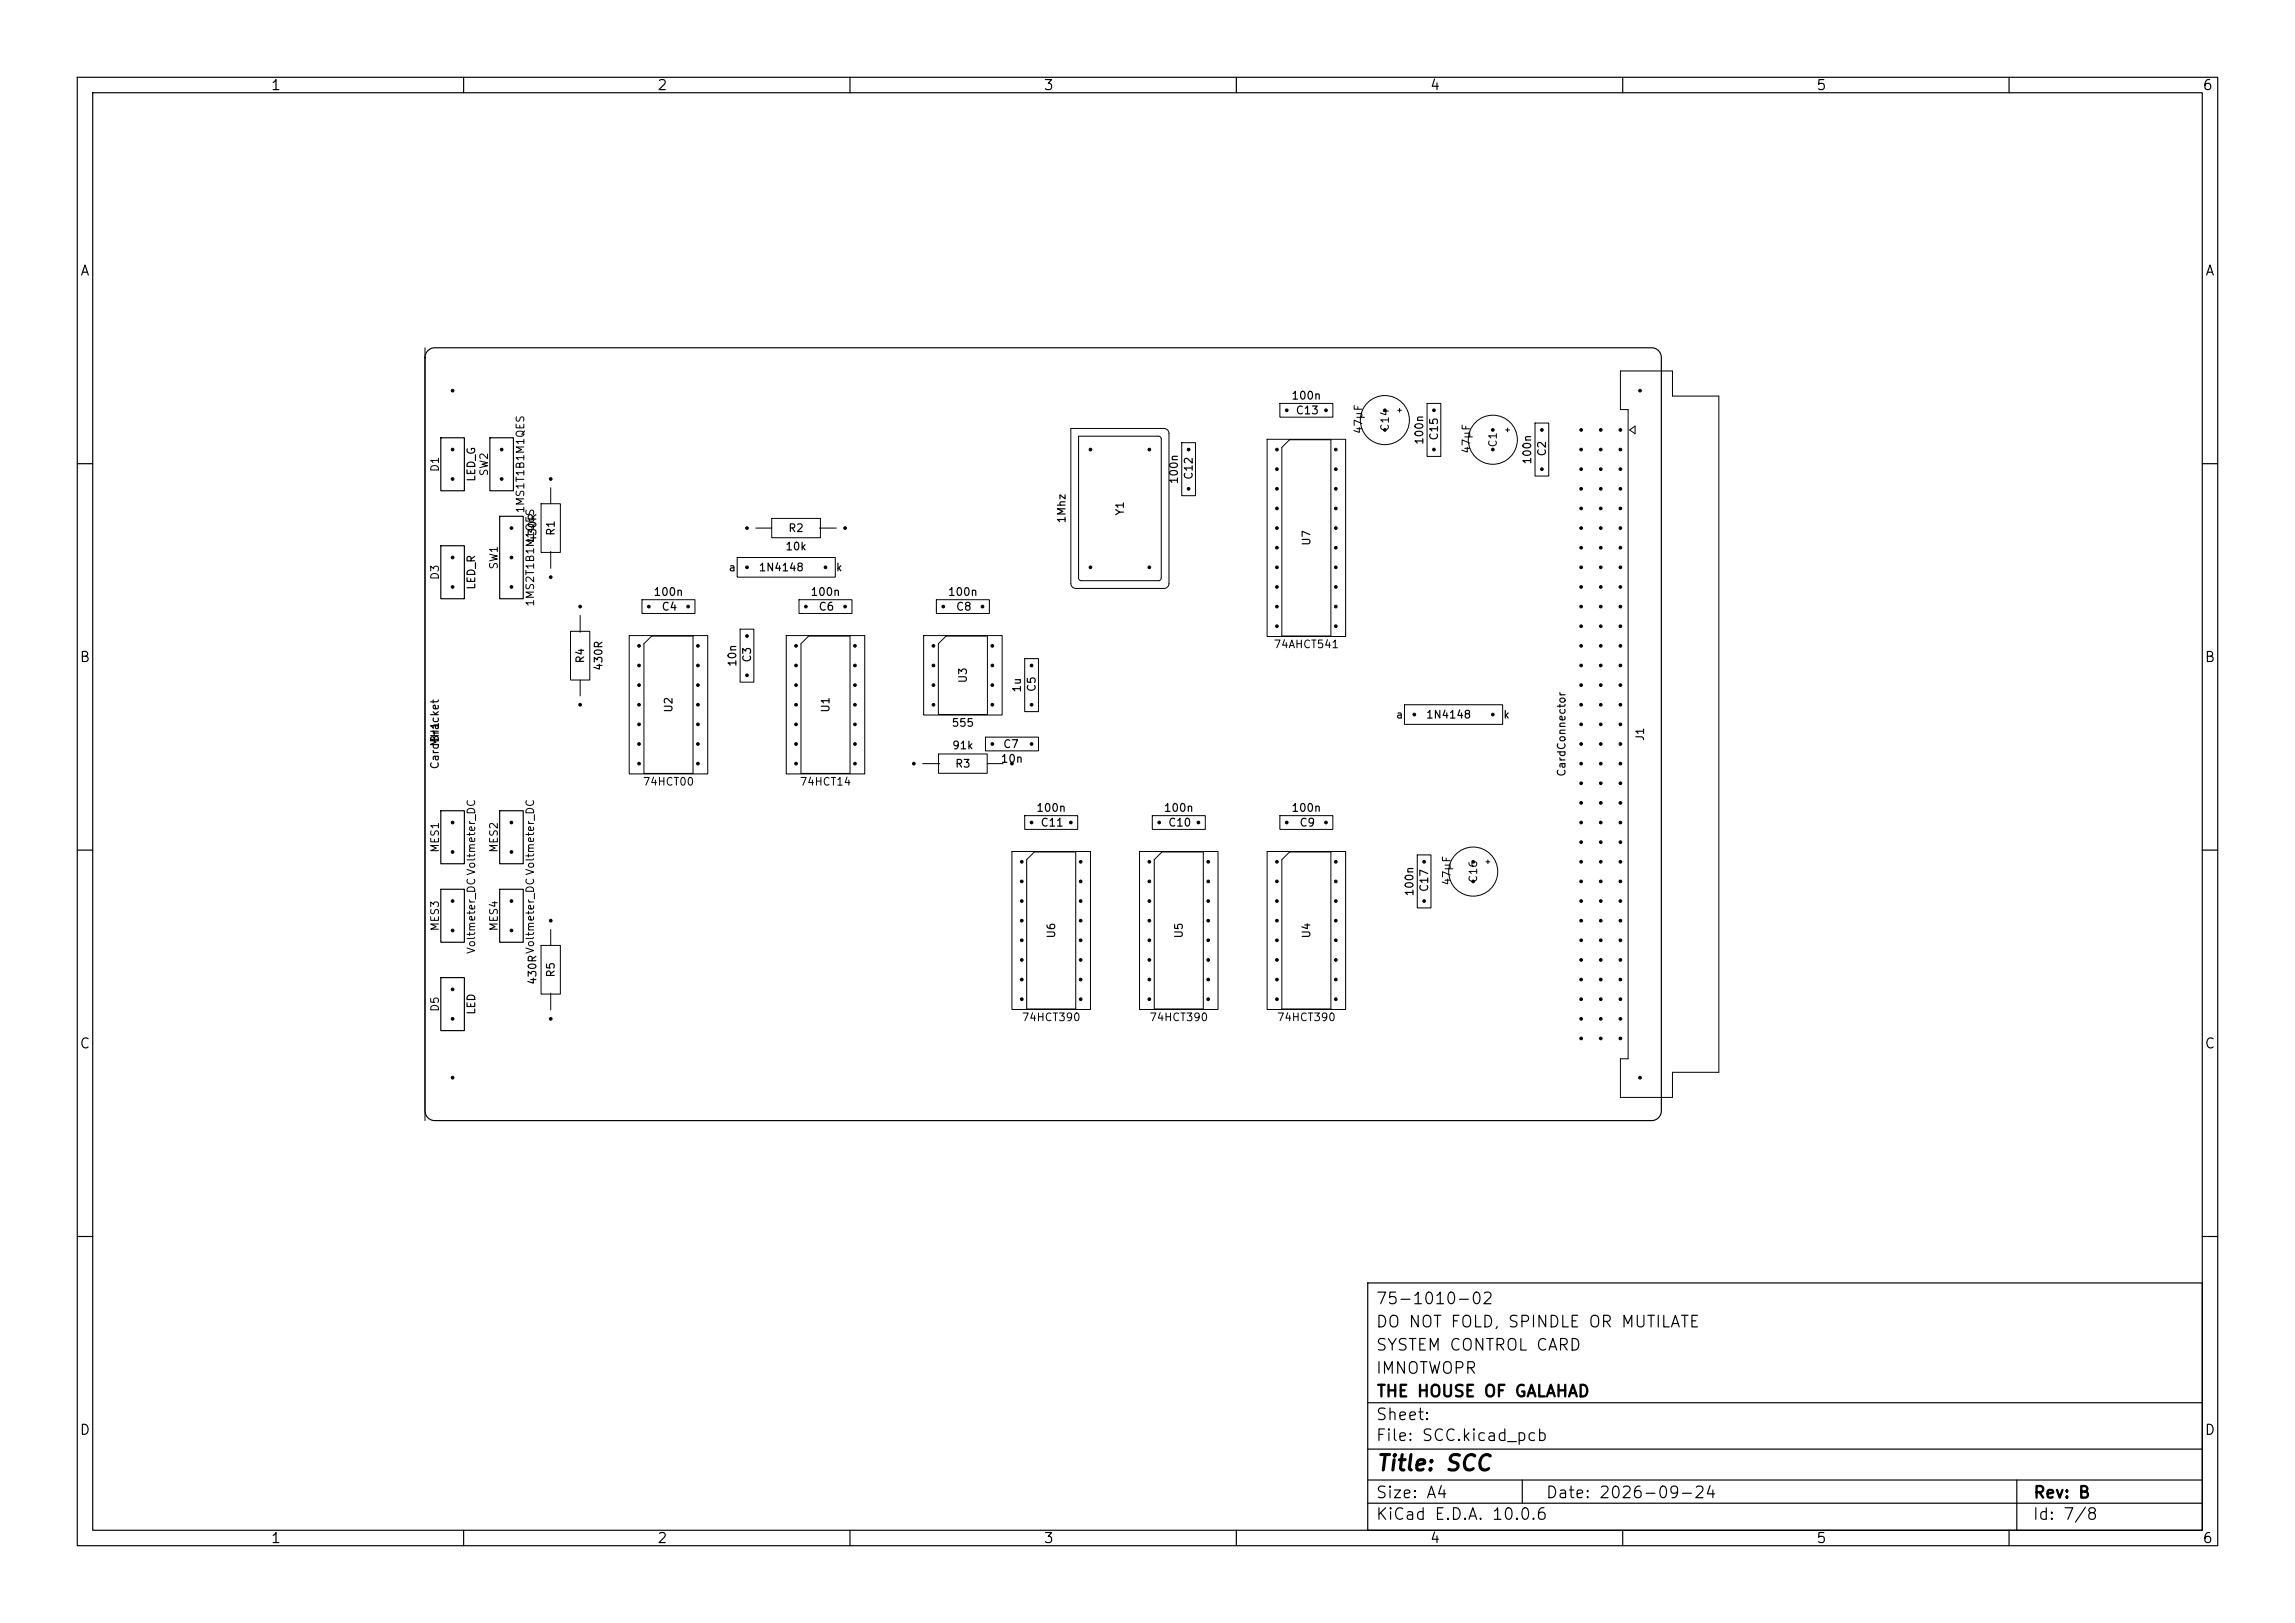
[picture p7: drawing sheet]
<svg xmlns="http://www.w3.org/2000/svg" width="297mm" height="210mm" viewBox="0 0 297 210" stroke-linecap="round" stroke-linejoin="round" font-family="sans-serif">
<defs><g id="words">
<text font-size="2" x="178" y="190.8">Title: SCC</text>
<g font-size="1.5">
<text x="178" y="172.1">DO NOT FOLD, SPINDLE OR MUTILATE</text>
<text x="178" y="169.1">75-1010-02</text>
<text x="178" y="178.1">IMNOTWOPR</text>
<text x="178" y="175.1">SYSTEM CONTROL CARD</text>
<text x="178" y="184.1">Sheet:</text>
<text x="178" y="181.1">THE HOUSE OF GALAHAD</text>
<text x="178" y="186.8">File: SCC.kicad_pcb</text>
<text x="178" y="197">KiCad E.D.A. 10.0.6</text>
<text x="178" y="194.2">Size: A4</text>
<text x="200" y="194.2">Date: 2026-09-24</text>
<text x="263" y="197">Id: 7/8</text>
<text x="263" y="194.2">Rev: B</text>
</g>
<g font-size="1.3">
<text x="35" y="12">1</text>
<text x="85" y="12">2</text>
<text x="135" y="12">3</text>
<text x="185" y="12">4</text>
<text x="235" y="12">5</text>
<text x="285" y="12">6</text>
<text x="10.3" y="36">A</text>
<text x="285.3" y="36">A</text>
<text x="10.2" y="86">B</text>
<text x="285.2" y="86">B</text>
<text x="10.2" y="136">C</text>
<text x="285.2" y="136">C</text>
<text x="10.2" y="186">D</text>
<text x="285.2" y="186">D</text>
<text x="35" y="200">1</text>
<text x="85" y="200">2</text>
<text x="135" y="200">3</text>
<text x="185" y="200">4</text>
<text x="235" y="200">5</text>
<text x="285" y="200">6</text>
</g>
<g font-size="1">
<text x="167" y="52">100n</text>
<text x="167.6" y="53.9">C13</text>
<text x="176.5" y="56.2" transform="rotate(-90 176.5 56.2)">47µF</text>
<text x="180" y="55.9" transform="rotate(-90 180 55.9)">C14</text>
<text x="184.4" y="57.6" transform="rotate(-90 184.4 57.6)">100n</text>
<text x="186.3" y="57.1" transform="rotate(-90 186.3 57.1)">C15</text>
<text x="190.5" y="58.8" transform="rotate(-90 190.5 58.8)">47µF</text>
<text x="193.9" y="58" transform="rotate(-90 193.9 58)">C1</text>
<text x="200.3" y="59.1" transform="rotate(-90 200.3 59.1)">C2</text>
<text x="57" y="61.2" transform="rotate(-90 57 61.2)">D1</text>
<text x="61.7" y="62.4" transform="rotate(-90 61.7 62.4)">LED_G</text>
<text x="63.4" y="61.7" transform="rotate(-90 63.4 61.7)">SW2</text>
<text x="152.7" y="62.7" transform="rotate(-90 152.7 62.7)">100n</text>
<text x="154.6" y="62.2" transform="rotate(-90 154.6 62.2)">C12</text>
<text x="198.4" y="60.2" transform="rotate(-90 198.4 60.2)">100n</text>
<text x="68.1" y="66.5" transform="rotate(-90 68.1 66.5)">1MS1T1B1M1QES</text>
<text x="69.7" y="70.4" transform="rotate(-90 69.7 70.4)">430R</text>
<text x="72" y="69.4" transform="rotate(-90 72 69.4)">R1</text>
<text x="101.6" y="71.5">10k</text>
<text x="101.9" y="69.1">R2</text>
<text x="138.1" y="67.8" transform="rotate(-90 138.1 67.8)">1Mhz</text>
<text x="145.7" y="66.8" transform="rotate(-90 145.7 66.8)">Y1</text>
<text x="169.8" y="70.7" transform="rotate(-90 169.8 70.7)">U7</text>
<text x="57" y="75.1" transform="rotate(-90 57 75.1)">D3</text>
<text x="61.7" y="76.4" transform="rotate(-90 61.7 76.4)">LED_R</text>
<text x="64.7" y="73.8" transform="rotate(-90 64.7 73.8)">SW1</text>
<text x="84.5" y="77.4">100n</text>
<text x="94.2" y="74.2">a</text>
<text x="98.1" y="74.2">1N4148</text>
<text x="104.8" y="77.4">100n</text>
<text x="108.1" y="74.2">k</text>
<text x="122.6" y="77.4">100n</text>
<text x="69.4" y="78.6" transform="rotate(-90 69.4 78.6)">1MS2T1B1M1QES</text>
<text x="85.5" y="79.3">C4</text>
<text x="105.9" y="79.3">C6</text>
<text x="123.6" y="79.3">C8</text>
<text x="75.8" y="85.9" transform="rotate(-90 75.8 85.9)">R4</text>
<text x="78.2" y="86.9" transform="rotate(-90 78.2 86.9)">430R</text>
<text x="95.5" y="86.4" transform="rotate(-90 95.5 86.4)">10n</text>
<text x="97.4" y="85.8" transform="rotate(-90 97.4 85.8)">C3</text>
<text x="125.4" y="88.5" transform="rotate(-90 125.4 88.5)">U3</text>
<text x="132.4" y="89.7" transform="rotate(-90 132.4 89.7)">1u</text>
<text x="134.3" y="89.6" transform="rotate(-90 134.3 89.6)">C5</text>
<text x="164.7" y="84.1">74AHCT541</text>
<text x="87.3" y="92.3" transform="rotate(-90 87.3 92.3)">U2</text>
<text x="107.6" y="92.3" transform="rotate(-90 107.6 92.3)">U1</text>
<text x="123.1" y="94.3">555</text>
<text x="180.6" y="93.2">a</text>
<text x="184.5" y="93.2">1N4148</text>
<text x="194.5" y="93.2">k</text>
<text x="213" y="96" transform="rotate(-90 213 96)">J1</text>
<text x="57" y="99.6" transform="rotate(-90 57 99.6)">CardBracket</text>
<text x="57" y="96.7" transform="rotate(-90 57 96.7)">MH1</text>
<text x="83.1" y="101.9">74HCT00</text>
<text x="103.4" y="101.9">74HCT14</text>
<text x="123.2" y="97.2">91k</text>
<text x="123.5" y="99.6">R3</text>
<text x="129.4" y="98.9">10n</text>
<text x="129.7" y="97">C7</text>
<text x="202.8" y="100.6" transform="rotate(-90 202.8 100.6)">CardConnector</text>
<text x="134" y="105.3">100n</text>
<text x="134.6" y="107.2">C11</text>
<text x="150.5" y="105.3">100n</text>
<text x="151.1" y="107.2">C10</text>
<text x="167" y="105.3">100n</text>
<text x="168.1" y="107.2">C9</text>
<text x="57" y="110.4" transform="rotate(-90 57 110.4)">MES1</text>
<text x="64.7" y="110.4" transform="rotate(-90 64.7 110.4)">MES2</text>
<text x="183.2" y="116.1" transform="rotate(-90 183.2 116.1)">100n</text>
<text x="185.1" y="115.5" transform="rotate(-90 185.1 115.5)">C17</text>
<text x="188" y="114.7" transform="rotate(-90 188 114.7)">47µF</text>
<text x="191.4" y="114.3" transform="rotate(-90 191.4 114.3)">C16</text>
<text x="57" y="120.6" transform="rotate(-90 57 120.6)">MES3</text>
<text x="61.7" y="123.5" transform="rotate(-90 61.7 123.5)">Voltmeter_DCVoltmeter_DC</text>
<text x="64.7" y="120.6" transform="rotate(-90 64.7 120.6)">MES4</text>
<text x="69.4" y="123.5" transform="rotate(-90 69.4 123.5)">Voltmeter_DCVoltmeter_DC</text>
<text x="136.8" y="121.5" transform="rotate(-90 136.8 121.5)">U6</text>
<text x="153.3" y="121.5" transform="rotate(-90 153.3 121.5)">U5</text>
<text x="169.8" y="121.5" transform="rotate(-90 169.8 121.5)">U4</text>
<text x="57" y="131" transform="rotate(-90 57 131)">D5</text>
<text x="61.7" y="131.4" transform="rotate(-90 61.7 131.4)">LED</text>
<text x="69.7" y="127.5" transform="rotate(-90 69.7 127.5)">430R</text>
<text x="72" y="126.6" transform="rotate(-90 72 126.6)">R5</text>
<text x="132.2" y="132.4">74HCT390</text>
<text x="148.7" y="132.4">74HCT390</text>
<text x="165.2" y="132.4">74HCT390</text>
</g>
</g></defs>
<g fill="none" stroke="#000" stroke-width=".15">
<path d="M10 10h277v190h-277zM12 12h273v186h-273zM60 10v2M110 10v2M160 10v2M210 10v2M260 10v2M55.4 45.4l.3-.3 .6-.1h157.4a1.27 1.27 0 0 1 1.3 1.3v97.4a1.27 1.27 0 0 1-1.3 1.3h-157.4a1.27 1.27 0 0 1-1.3-1.3v-97.4l.1-.6zM57 56.6h3.1v6.9h-3.1zM63.4 56.6h3v6.9h-3zM10 60h2M57 70.6h3.1v6.9h-3.1z"/>
<path d="M64.7 66.8h3v10.7h-3zM285 60h2M10 110h2M57 104.9h3.1v6.9h-3.1zM57 115.1h3.1v6.8h-3.1zM64.7 104.9h3v6.9h-3zM64.7 115.1h3v6.8h-3zM285 110h2M57 126.5h3.1v6.9h-3.1zM10 160h2M177 166h108v32h-108zM285 160h2"/>
<path d="M60 198v2M110 198v2M160 198v2M177 194.5h108M177 191.5h108M177 187.5h108M177 181.5h108M197 191.5v3M210 198v2M260 198v2M261 191.5v6.5"/>
</g>
<g fill="none" stroke="#000" stroke-width=".13">
<path d="M55 45v100M138.6 55.4h12a.65 .65 0 0 1 .7 .7v19.4a.65 .65 0 0 1-.7 .6h-11.4a.65 .65 0 0 1-.6-.6zM139.6 56.4h10.3l.3 .2 .1 18.2-.2 .3h-10.2l-.3-.1zM152.9 57.3h1.8v6.8h-1.8zM164 56.8h10.1v25.6h-10.1zM165.6 52.2h6.9v1.8h-6.9zM165.9 57.9l1-1h5.3v25.4h-6.3zM180.9 53.1h.5M181.1 52.8v.5M184.7 52.2h1.8v6.9h-1.8zM194.8 55.6h.5M195.1 55.4v.5"/>
<path d="M198.7 54.7h1.7v6.9h-1.7zM209.7 48h6.7v3.3h6v87.5h-6v3.2h-6.7v-5h1v-84h-1zM210.9 55.6l.7-.5v1zM70 65.2h2.5v6.3h-2.5zM71.3 63.1v2.1M71.3 71.4v2.1M75.1 79.6v2.2M83.1 77.6h6.8v1.8h-6.8zM95.4 72.1h12.7v2.6h-12.7zM97.8 68.3h2.1M99.9 67.1h6.3v2.5h-6.3zM103.4 77.6h6.9v1.8h-6.9z"/>
<path d="M106 68.3h2.2M121.2 77.6h6.8v1.8h-6.8zM73.8 81.7h2.5v6.3h-2.5zM75.1 88v2M81.4 82.2h10.2v17.9h-10.2zM84.3 82.3h5.4v17.8h-6.4v-16.8zM95.8 81.4h1.8v6.9h-1.8zM101.8 82.2h10.1v17.9h-10.1zM103.7 83.3l1-1h5.3v17.8h-6.3zM119.4 98.8h2.2M119.5 82.2h10.2v10.3h-10.2zM121.5 97.6h6.3v2.5h-6.3z"/>
<path d="M122.4 82.3h5.4v10.2h-6.4v-9.2zM127.5 95.4h6.9v1.8h-6.9zM127.8 98.8h2M132.6 85.2h1.8v6.9h-1.8zM181.8 91.2h12.7v2.5h-12.7zM131 110.2h10.1v20.4h-10.1zM132.6 105.5h6.9v1.8h-6.9zM132.9 111.2l1-1h5.3v20.4h-6.3zM147.5 110.2h10.1v20.4h-10.1zM149.1 105.5h6.9v1.8h-6.9zM150.4 110.2h5.3v20.4h-6.3v-19.4zM164 110.2h10.1v20.4h-10.1z"/>
<path d="M165.6 105.5h6.9v1.8h-6.9zM166.9 110.2h5.3v20.4h-6.3v-19.4zM183.4 110.6h1.8v6.9h-1.8zM192.3 111.5h.5M192.6 111.3v.5M70 122.3h2.5v6.3h-2.5zM71.3 120.3v2M71.3 128.5v2.2"/>
<circle cx="179.2" cy="54.4" r="3.2"/>
<circle cx="193.2" cy="56.9" r="3.2"/>
<circle cx="190.7" cy="112.8" r="3.2"/>
</g>
<g fill="#000" stroke="#000" stroke-width=".13">
<circle cx="58.6" cy="58.2" r=".17"/>
<circle cx="58.6" cy="50.6" r=".17"/>
<circle cx="64.9" cy="58.2" r=".17"/>
<circle cx="141.1" cy="58.2" r=".17"/>
<circle cx="148.7" cy="58.2" r=".17"/>
<circle cx="153.8" cy="58.2" r=".17"/>
<circle cx="165.3" cy="58.2" r=".17"/>
<circle cx="166.5" cy="53.1" r=".17"/>
<circle cx="171.6" cy="53.1" r=".17"/>
<circle cx="172.9" cy="58.2" r=".17"/>
<circle cx="179.2" cy="53.1" r=".17"/>
<circle cx="179.2" cy="55.6" r=".17"/>
<circle cx="185.6" cy="53.1" r=".17"/>
<circle cx="185.6" cy="58.2" r=".17"/>
<circle cx="193.2" cy="55.6" r=".17"/>
<circle cx="193.2" cy="58.2" r=".17"/>
<circle cx="199.5" cy="55.6" r=".17"/>
<circle cx="204.6" cy="58.2" r=".17"/>
<circle cx="204.6" cy="55.6" r=".17"/>
<circle cx="207.2" cy="55.6" r=".17"/>
<circle cx="207.2" cy="58.2" r=".17"/>
<circle cx="209.7" cy="55.6" r=".17"/>
<circle cx="209.7" cy="58.2" r=".17"/>
<circle cx="212.2" cy="50.6" r=".17"/>
<circle cx="58.6" cy="72.1" r=".17"/>
<circle cx="58.6" cy="62" r=".17"/>
<circle cx="58.6" cy="76" r=".17"/>
<circle cx="64.9" cy="62" r=".17"/>
<circle cx="66.2" cy="76" r=".17"/>
<circle cx="66.2" cy="72.1" r=".17"/>
<circle cx="66.2" cy="68.3" r=".17"/>
<circle cx="71.3" cy="74.7" r=".17"/>
<circle cx="71.3" cy="62" r=".17"/>
<circle cx="75.1" cy="78.5" r=".17"/>
<circle cx="84" cy="78.5" r=".17"/>
<circle cx="89.1" cy="78.5" r=".17"/>
<circle cx="96.7" cy="68.3" r=".17"/>
<circle cx="96.7" cy="73.4" r=".17"/>
<circle cx="104.3" cy="78.5" r=".17"/>
<circle cx="106.8" cy="73.4" r=".17"/>
<circle cx="109.4" cy="68.3" r=".17"/>
<circle cx="109.4" cy="78.5" r=".17"/>
<circle cx="122.1" cy="78.5" r=".17"/>
<circle cx="127.2" cy="78.5" r=".17"/>
<circle cx="141.1" cy="73.4" r=".17"/>
<circle cx="148.7" cy="73.4" r=".17"/>
<circle cx="153.8" cy="63.3" r=".17"/>
<circle cx="165.3" cy="70.9" r=".17"/>
<circle cx="165.3" cy="76" r=".17"/>
<circle cx="165.3" cy="63.3" r=".17"/>
<circle cx="165.3" cy="73.4" r=".17"/>
<circle cx="165.3" cy="60.7" r=".17"/>
<circle cx="165.3" cy="65.8" r=".17"/>
<circle cx="165.3" cy="68.3" r=".17"/>
<circle cx="165.3" cy="78.5" r=".17"/>
<circle cx="172.9" cy="60.7" r=".17"/>
<circle cx="172.9" cy="63.3" r=".17"/>
<circle cx="172.9" cy="78.5" r=".17"/>
<circle cx="172.9" cy="68.3" r=".17"/>
<circle cx="172.9" cy="76" r=".17"/>
<circle cx="172.9" cy="73.4" r=".17"/>
<circle cx="172.9" cy="70.9" r=".17"/>
<circle cx="172.9" cy="65.8" r=".17"/>
<circle cx="199.5" cy="60.7" r=".17"/>
<circle cx="204.6" cy="63.3" r=".17"/>
<circle cx="204.6" cy="78.5" r=".17"/>
<circle cx="204.6" cy="68.3" r=".17"/>
<circle cx="204.6" cy="60.7" r=".17"/>
<circle cx="204.6" cy="65.8" r=".17"/>
<circle cx="204.6" cy="73.4" r=".17"/>
<circle cx="204.6" cy="76" r=".17"/>
<circle cx="204.6" cy="70.9" r=".17"/>
<circle cx="207.2" cy="76" r=".17"/>
<circle cx="207.2" cy="63.3" r=".17"/>
<circle cx="207.2" cy="60.7" r=".17"/>
<circle cx="207.2" cy="65.8" r=".17"/>
<circle cx="207.2" cy="70.9" r=".17"/>
<circle cx="207.2" cy="78.5" r=".17"/>
<circle cx="207.2" cy="68.3" r=".17"/>
<circle cx="207.2" cy="73.4" r=".17"/>
<circle cx="209.7" cy="63.3" r=".17"/>
<circle cx="209.7" cy="78.5" r=".17"/>
<circle cx="209.7" cy="60.7" r=".17"/>
<circle cx="209.7" cy="76" r=".17"/>
<circle cx="209.7" cy="65.8" r=".17"/>
<circle cx="209.7" cy="73.4" r=".17"/>
<circle cx="209.7" cy="68.3" r=".17"/>
<circle cx="209.7" cy="70.9" r=".17"/>
<circle cx="75.1" cy="91.2" r=".17"/>
<circle cx="82.7" cy="93.7" r=".17"/>
<circle cx="82.7" cy="96.3" r=".17"/>
<circle cx="82.7" cy="98.8" r=".17"/>
<circle cx="82.7" cy="83.6" r=".17"/>
<circle cx="82.7" cy="88.7" r=".17"/>
<circle cx="82.7" cy="91.2" r=".17"/>
<circle cx="82.7" cy="86.1" r=".17"/>
<circle cx="90.3" cy="83.6" r=".17"/>
<circle cx="90.3" cy="93.7" r=".17"/>
<circle cx="90.3" cy="98.8" r=".17"/>
<circle cx="90.3" cy="91.2" r=".17"/>
<circle cx="90.3" cy="88.7" r=".17"/>
<circle cx="90.3" cy="96.3" r=".17"/>
<circle cx="90.3" cy="86.1" r=".17"/>
<circle cx="96.7" cy="82.3" r=".17"/>
<circle cx="96.7" cy="87.4" r=".17"/>
<circle cx="103" cy="93.7" r=".17"/>
<circle cx="103" cy="86.1" r=".17"/>
<circle cx="103" cy="83.6" r=".17"/>
<circle cx="103" cy="91.2" r=".17"/>
<circle cx="103" cy="96.3" r=".17"/>
<circle cx="103" cy="98.8" r=".17"/>
<circle cx="103" cy="88.7" r=".17"/>
<circle cx="110.6" cy="88.7" r=".17"/>
<circle cx="110.6" cy="86.1" r=".17"/>
<circle cx="110.6" cy="83.6" r=".17"/>
<circle cx="110.6" cy="96.3" r=".17"/>
<circle cx="110.6" cy="91.2" r=".17"/>
<circle cx="110.6" cy="93.7" r=".17"/>
<circle cx="110.6" cy="98.8" r=".17"/>
<circle cx="118.3" cy="98.8" r=".17"/>
<circle cx="120.8" cy="88.7" r=".17"/>
<circle cx="120.8" cy="86.1" r=".17"/>
<circle cx="120.8" cy="91.2" r=".17"/>
<circle cx="120.8" cy="83.6" r=".17"/>
<circle cx="128.4" cy="96.3" r=".17"/>
<circle cx="128.4" cy="83.6" r=".17"/>
<circle cx="128.4" cy="91.2" r=".17"/>
<circle cx="128.4" cy="88.7" r=".17"/>
<circle cx="128.4" cy="86.1" r=".17"/>
<circle cx="131" cy="98.8" r=".17"/>
<circle cx="133.5" cy="86.1" r=".17"/>
<circle cx="133.5" cy="91.2" r=".17"/>
<circle cx="133.5" cy="96.3" r=".17"/>
<circle cx="165.3" cy="81" r=".17"/>
<circle cx="172.9" cy="81" r=".17"/>
<circle cx="183" cy="92.5" r=".17"/>
<circle cx="193.2" cy="92.5" r=".17"/>
<circle cx="204.6" cy="81" r=".17"/>
<circle cx="204.6" cy="86.1" r=".17"/>
<circle cx="204.6" cy="88.7" r=".17"/>
<circle cx="204.6" cy="91.2" r=".17"/>
<circle cx="204.6" cy="93.7" r=".17"/>
<circle cx="204.6" cy="96.3" r=".17"/>
<circle cx="204.6" cy="98.8" r=".17"/>
<circle cx="204.6" cy="83.6" r=".17"/>
<circle cx="207.2" cy="81" r=".17"/>
<circle cx="207.2" cy="86.1" r=".17"/>
<circle cx="207.2" cy="88.7" r=".17"/>
<circle cx="207.2" cy="98.8" r=".17"/>
<circle cx="207.2" cy="83.6" r=".17"/>
<circle cx="207.2" cy="91.2" r=".17"/>
<circle cx="207.2" cy="93.7" r=".17"/>
<circle cx="207.2" cy="96.3" r=".17"/>
<circle cx="209.7" cy="81" r=".17"/>
<circle cx="209.7" cy="88.7" r=".17"/>
<circle cx="209.7" cy="98.8" r=".17"/>
<circle cx="209.7" cy="83.6" r=".17"/>
<circle cx="209.7" cy="86.1" r=".17"/>
<circle cx="209.7" cy="91.2" r=".17"/>
<circle cx="209.7" cy="93.7" r=".17"/>
<circle cx="209.7" cy="96.3" r=".17"/>
<circle cx="58.6" cy="116.6" r=".17"/>
<circle cx="58.6" cy="106.4" r=".17"/>
<circle cx="58.6" cy="110.2" r=".17"/>
<circle cx="66.2" cy="106.4" r=".17"/>
<circle cx="66.2" cy="116.6" r=".17"/>
<circle cx="66.2" cy="110.2" r=".17"/>
<circle cx="71.3" cy="119.1" r=".17"/>
<circle cx="132.2" cy="119.1" r=".17"/>
<circle cx="132.2" cy="111.5" r=".17"/>
<circle cx="132.2" cy="116.6" r=".17"/>
<circle cx="132.2" cy="114.1" r=".17"/>
<circle cx="133.5" cy="106.4" r=".17"/>
<circle cx="138.6" cy="106.4" r=".17"/>
<circle cx="139.9" cy="116.6" r=".17"/>
<circle cx="139.9" cy="119.1" r=".17"/>
<circle cx="139.9" cy="114.1" r=".17"/>
<circle cx="139.9" cy="111.5" r=".17"/>
<circle cx="148.7" cy="119.1" r=".17"/>
<circle cx="148.7" cy="111.5" r=".17"/>
<circle cx="148.7" cy="114.1" r=".17"/>
<circle cx="148.7" cy="116.6" r=".17"/>
<circle cx="150" cy="106.4" r=".17"/>
<circle cx="155.1" cy="106.4" r=".17"/>
<circle cx="156.4" cy="111.5" r=".17"/>
<circle cx="156.4" cy="114.1" r=".17"/>
<circle cx="156.4" cy="119.1" r=".17"/>
<circle cx="156.4" cy="116.6" r=".17"/>
<circle cx="165.3" cy="111.5" r=".17"/>
<circle cx="165.3" cy="116.6" r=".17"/>
<circle cx="165.3" cy="119.1" r=".17"/>
<circle cx="165.3" cy="114.1" r=".17"/>
<circle cx="166.5" cy="106.4" r=".17"/>
<circle cx="171.6" cy="106.4" r=".17"/>
<circle cx="172.9" cy="116.6" r=".17"/>
<circle cx="172.9" cy="119.1" r=".17"/>
<circle cx="172.9" cy="111.5" r=".17"/>
<circle cx="172.9" cy="114.1" r=".17"/>
<circle cx="184.3" cy="111.5" r=".17"/>
<circle cx="184.3" cy="116.6" r=".17"/>
<circle cx="190.7" cy="114.1" r=".17"/>
<circle cx="190.7" cy="111.5" r=".17"/>
<circle cx="204.6" cy="106.4" r=".17"/>
<circle cx="204.6" cy="109" r=".17"/>
<circle cx="204.6" cy="101.4" r=".17"/>
<circle cx="204.6" cy="103.9" r=".17"/>
<circle cx="204.6" cy="111.5" r=".17"/>
<circle cx="204.6" cy="116.6" r=".17"/>
<circle cx="204.6" cy="114.1" r=".17"/>
<circle cx="204.6" cy="119.1" r=".17"/>
<circle cx="207.2" cy="109" r=".17"/>
<circle cx="207.2" cy="111.5" r=".17"/>
<circle cx="207.2" cy="119.1" r=".17"/>
<circle cx="207.2" cy="103.9" r=".17"/>
<circle cx="207.2" cy="114.1" r=".17"/>
<circle cx="207.2" cy="106.4" r=".17"/>
<circle cx="207.2" cy="116.6" r=".17"/>
<circle cx="207.2" cy="101.4" r=".17"/>
<circle cx="209.7" cy="109" r=".17"/>
<circle cx="209.7" cy="111.5" r=".17"/>
<circle cx="209.7" cy="116.6" r=".17"/>
<circle cx="209.7" cy="119.1" r=".17"/>
<circle cx="209.7" cy="101.4" r=".17"/>
<circle cx="209.7" cy="106.4" r=".17"/>
<circle cx="209.7" cy="114.1" r=".17"/>
<circle cx="209.7" cy="103.9" r=".17"/>
<circle cx="58.6" cy="131.8" r=".17"/>
<circle cx="58.6" cy="128" r=".17"/>
<circle cx="58.6" cy="139.5" r=".17"/>
<circle cx="58.6" cy="120.4" r=".17"/>
<circle cx="66.2" cy="120.4" r=".17"/>
<circle cx="71.3" cy="131.8" r=".17"/>
<circle cx="132.2" cy="129.3" r=".17"/>
<circle cx="132.2" cy="126.8" r=".17"/>
<circle cx="132.2" cy="124.2" r=".17"/>
<circle cx="132.2" cy="121.7" r=".17"/>
<circle cx="139.9" cy="129.3" r=".17"/>
<circle cx="139.9" cy="126.8" r=".17"/>
<circle cx="139.9" cy="124.2" r=".17"/>
<circle cx="139.9" cy="121.7" r=".17"/>
<circle cx="148.7" cy="129.3" r=".17"/>
<circle cx="148.7" cy="126.8" r=".17"/>
<circle cx="148.7" cy="121.7" r=".17"/>
<circle cx="148.7" cy="124.2" r=".17"/>
<circle cx="156.4" cy="129.3" r=".17"/>
<circle cx="156.4" cy="126.8" r=".17"/>
<circle cx="156.4" cy="121.7" r=".17"/>
<circle cx="156.4" cy="124.2" r=".17"/>
<circle cx="165.3" cy="129.3" r=".17"/>
<circle cx="165.3" cy="126.8" r=".17"/>
<circle cx="165.3" cy="121.7" r=".17"/>
<circle cx="165.3" cy="124.2" r=".17"/>
<circle cx="172.9" cy="129.3" r=".17"/>
<circle cx="172.9" cy="126.8" r=".17"/>
<circle cx="172.9" cy="121.7" r=".17"/>
<circle cx="172.9" cy="124.2" r=".17"/>
<circle cx="204.6" cy="134.4" r=".17"/>
<circle cx="204.6" cy="131.8" r=".17"/>
<circle cx="204.6" cy="129.3" r=".17"/>
<circle cx="204.6" cy="126.8" r=".17"/>
<circle cx="204.6" cy="121.7" r=".17"/>
<circle cx="204.6" cy="124.2" r=".17"/>
<circle cx="207.2" cy="131.8" r=".17"/>
<circle cx="207.2" cy="134.4" r=".17"/>
<circle cx="207.2" cy="129.3" r=".17"/>
<circle cx="207.2" cy="126.8" r=".17"/>
<circle cx="207.2" cy="124.2" r=".17"/>
<circle cx="207.2" cy="121.7" r=".17"/>
<circle cx="209.7" cy="129.3" r=".17"/>
<circle cx="209.7" cy="131.8" r=".17"/>
<circle cx="209.7" cy="134.4" r=".17"/>
<circle cx="209.7" cy="126.8" r=".17"/>
<circle cx="209.7" cy="121.7" r=".17"/>
<circle cx="209.7" cy="124.2" r=".17"/>
<circle cx="212.2" cy="139.5" r=".17"/>
</g>
<use href="#words"/>
</svg>
